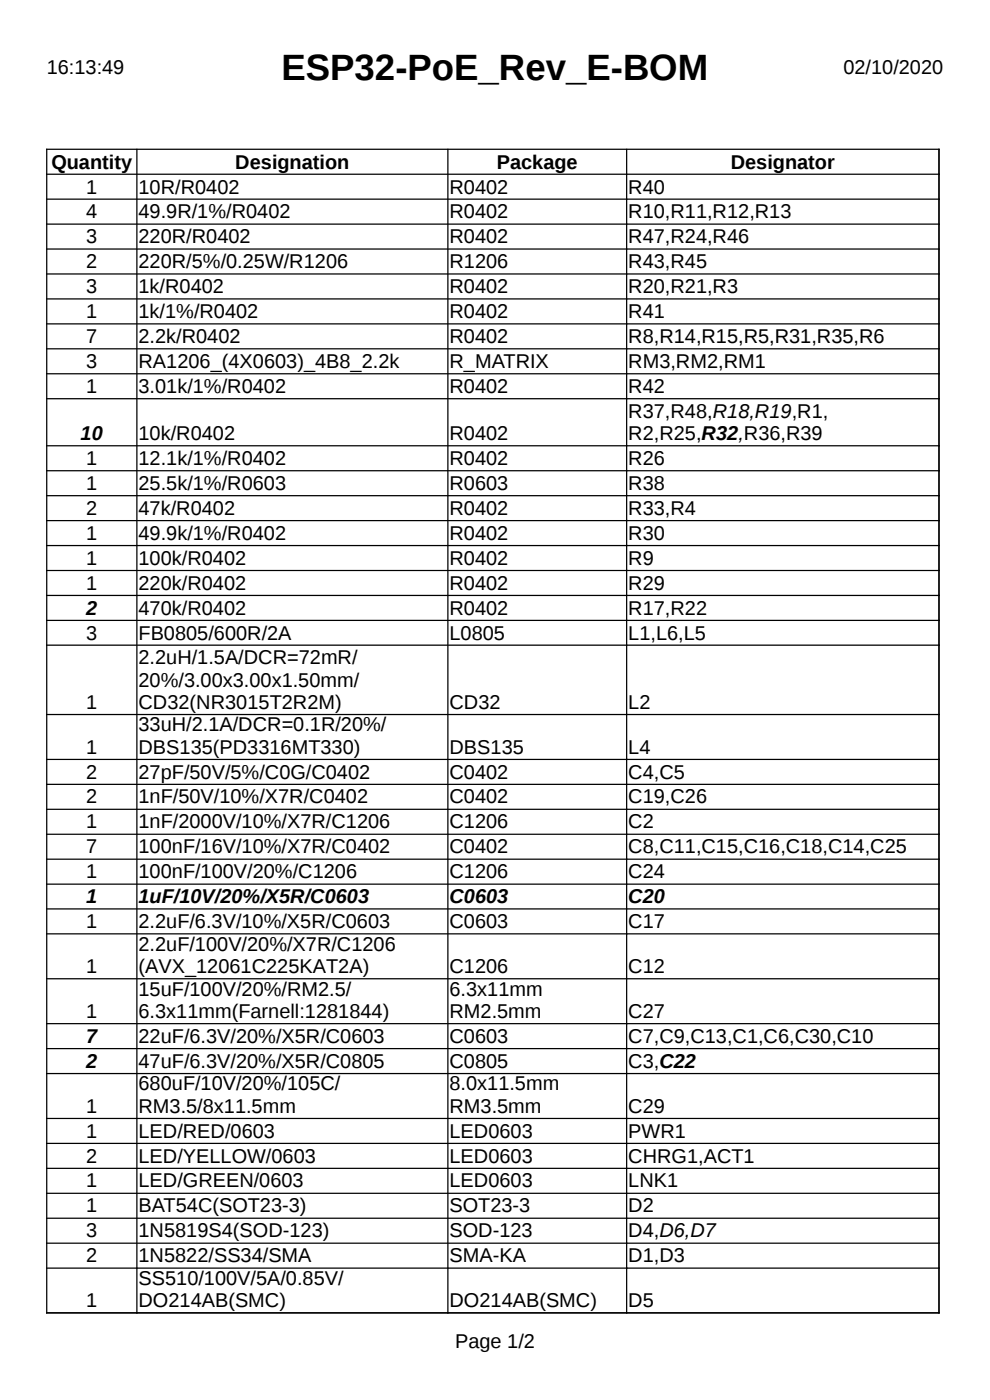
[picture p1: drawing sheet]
<svg xmlns="http://www.w3.org/2000/svg" width="210mm" height="297mm" viewBox="0 0 210 297" stroke-linecap="round" stroke-linejoin="round" font-family="sans-serif">
<defs><g id="words">
<text font-size="7.8" x="59.7" y="17">ESP32-PoE_Rev_E-BOM</text>
<g font-size="4.2">
<text x="9.9" y="15.8">16:13:49</text>
<text x="178.9" y="15.8">02/10/2020</text>
<text x="10.9" y="35.8">Quantity</text>
<text x="49.9" y="35.8">Designation</text>
<text x="105.4" y="35.8">Package</text>
<text x="155" y="35.8">Designator</text>
<text x="18.3" y="41">1</text>
<text x="29.4" y="41">10R/R0402</text>
<text x="95.4" y="41">R0402</text>
<text x="133.3" y="41">R40</text>
<text x="18.3" y="46.3">4</text>
<text x="29.4" y="46.3">49.9R/1%/R0402</text>
<text x="95.4" y="46.3">R0402</text>
<text x="133.3" y="46.3">R10,R11,R12,R13</text>
<text x="18.3" y="51.6">3</text>
<text x="29.4" y="51.6">220R/R0402</text>
<text x="95.4" y="51.6">R0402</text>
<text x="133.3" y="51.6">R47,R24,R46</text>
<text x="18.3" y="56.9">2</text>
<text x="29.4" y="56.9">220R/5%/0.25W/R1206</text>
<text x="95.4" y="56.9">R1206</text>
<text x="133.3" y="56.9">R43,R45</text>
<text x="18.3" y="62.2">3</text>
<text x="29.4" y="62.2">1k/R0402</text>
<text x="95.4" y="62.2">R0402</text>
<text x="133.3" y="62.2">R20,R21,R3</text>
<text x="18.3" y="67.5">1</text>
<text x="29.4" y="67.5">1k/1%/R0402</text>
<text x="95.4" y="67.5">R0402</text>
<text x="133.3" y="67.5">R41</text>
<text x="18.3" y="72.8">7</text>
<text x="29.4" y="72.8">2.2k/R0402</text>
<text x="95.4" y="72.8">R0402</text>
<text x="133.3" y="72.8">R8,R14,R15,R5,R31,R35,R6</text>
<text x="18.3" y="78.1">3</text>
<text x="18.3" y="83.3">1</text>
<text x="29.4" y="78.1">RA1206_(4X0603)_4B8_2.2k</text>
<text x="29.4" y="83.3">3.01k/1%/R0402</text>
<text x="95.4" y="78.1">R_MATRIX</text>
<text x="95.4" y="83.3">R0402</text>
<text x="133.3" y="78.1">RM3,RM2,RM1</text>
<text x="133.3" y="83.3">R42</text>
<text x="133.3" y="88.6">R37,R48,R18,R19,R1,</text>
<text x="17.1" y="93.3">10</text>
<text x="29.4" y="93.3">10k/R0402</text>
<text x="95.4" y="93.3">R0402</text>
<text x="133.3" y="93.3">R2,R25,R32,R36,R39</text>
<text x="18.3" y="98.6">1</text>
<text x="29.4" y="98.6">12.1k/1%/R0402</text>
<text x="95.4" y="98.6">R0402</text>
<text x="133.3" y="98.6">R26</text>
<text x="18.3" y="103.9">1</text>
<text x="29.4" y="103.9">25.5k/1%/R0603</text>
<text x="95.4" y="103.9">R0603</text>
<text x="133.3" y="103.9">R38</text>
<text x="18.3" y="109.2">2</text>
<text x="29.4" y="109.2">47k/R0402</text>
<text x="95.4" y="109.2">R0402</text>
<text x="133.3" y="109.2">R33,R4</text>
<text x="18.3" y="114.5">1</text>
<text x="18.3" y="119.8">1</text>
<text x="29.4" y="114.5">49.9k/1%/R0402</text>
<text x="29.4" y="119.8">100k/R0402</text>
<text x="95.4" y="114.5">R0402</text>
<text x="95.4" y="119.8">R0402</text>
<text x="133.3" y="114.5">R30</text>
<text x="133.3" y="119.8">R9</text>
<text x="18.3" y="125.1">1</text>
<text x="29.4" y="125.1">220k/R0402</text>
<text x="95.4" y="125.1">R0402</text>
<text x="133.3" y="125.1">R29</text>
<text x="18.3" y="130.4">2</text>
<text x="29.4" y="130.4">470k/R0402</text>
<text x="95.4" y="130.4">R0402</text>
<text x="133.3" y="130.4">R17,R22</text>
<text x="18.3" y="135.7">3</text>
<text x="29.4" y="135.7">FB0805/600R/2A</text>
<text x="95.4" y="135.7">L0805</text>
<text x="133.3" y="135.7">L1,L6,L5</text>
<text x="29.4" y="140.9">2.2uH/1.5A/DCR=72mR/</text>
<text x="29.4" y="145.6">20%/3.00x3.00x1.50mm/</text>
<text x="18.3" y="150.3">1</text>
<text x="29.4" y="150.4">CD32(NR3015T2R2M)</text>
<text x="29.4" y="155.1">33uH/2.1A/DCR=0.1R/20%/</text>
<text x="95.4" y="150.3">CD32</text>
<text x="133.3" y="150.3">L2</text>
<text x="18.3" y="159.9">1</text>
<text x="29.4" y="159.9">DBS135(PD3316MT330)</text>
<text x="95.4" y="159.9">DBS135</text>
<text x="133.3" y="159.9">L4</text>
<text x="18.3" y="165.2">2</text>
<text x="29.4" y="165.2">27pF/50V/5%/C0G/C0402</text>
<text x="95.4" y="165.2">C0402</text>
<text x="133.3" y="165.2">C4,C5</text>
<text x="18.3" y="170.4">2</text>
<text x="29.4" y="170.4">1nF/50V/10%/X7R/C0402</text>
<text x="95.4" y="170.4">C0402</text>
<text x="133.3" y="170.4">C19,C26</text>
<text x="18.3" y="175.7">1</text>
<text x="29.4" y="175.7">1nF/2000V/10%/X7R/C1206</text>
<text x="95.4" y="175.7">C1206</text>
<text x="133.3" y="175.7">C2</text>
<text x="18.3" y="181">7</text>
<text x="29.4" y="181">100nF/16V/10%/X7R/C0402</text>
<text x="95.4" y="181">C0402</text>
<text x="133.3" y="181">C8,C11,C15,C16,C18,C14,C25</text>
<text x="18.3" y="186.3">1</text>
<text x="18.3" y="191.6">1</text>
<text x="29.4" y="186.3">100nF/100V/20%/C1206</text>
<text x="29.4" y="191.6">1uF/10V/20%/X5R/C0603</text>
<text x="95.4" y="186.3">C1206</text>
<text x="95.4" y="191.6">C0603</text>
<text x="133.3" y="186.3">C24</text>
<text x="133.3" y="191.6">C20</text>
<text x="18.3" y="196.9">1</text>
<text x="29.4" y="196.9">2.2uF/6.3V/10%/X5R/C0603</text>
<text x="95.4" y="196.9">C0603</text>
<text x="133.3" y="196.9">C17</text>
<text x="29.4" y="201.7">2.2uF/100V/20%/X7R/C1206</text>
<text x="18.3" y="206.4">1</text>
<text x="29.4" y="206.4">(AVX_12061C225KAT2A)</text>
<text x="95.4" y="206.4">C1206</text>
<text x="133.3" y="206.4">C12</text>
<text x="18.3" y="216">1</text>
<text x="29.4" y="211.2">15uF/100V/20%/RM2.5/</text>
<text x="29.4" y="216">6.3x11mm(Farnell:1281844)</text>
<text x="95.4" y="211.2">6.3x11mm</text>
<text x="95.4" y="216">RM2.5mm</text>
<text x="133.3" y="216">C27</text>
<text x="18.3" y="221.2">7</text>
<text x="29.4" y="221.2">22uF/6.3V/20%/X5R/C0603</text>
<text x="95.4" y="221.2">C0603</text>
<text x="133.3" y="221.2">C7,C9,C13,C1,C6,C30,C10</text>
<text x="18.3" y="226.5">2</text>
<text x="29.4" y="226.5">47uF/6.3V/20%/X5R/C0805</text>
<text x="95.4" y="226.5">C0805</text>
<text x="133.3" y="226.5">C3,C22</text>
<text x="29.4" y="231.3">680uF/10V/20%/105C/</text>
<text x="95.4" y="231.3">8.0x11.5mm</text>
<text x="18.3" y="236">1</text>
<text x="29.4" y="236">RM3.5/8x11.5mm</text>
<text x="95.4" y="236">RM3.5mm</text>
<text x="133.3" y="236">C29</text>
<text x="18.3" y="241.3">1</text>
<text x="29.4" y="241.3">LED/RED/0603</text>
<text x="95.4" y="241.3">LED0603</text>
<text x="133.3" y="241.3">PWR1</text>
<text x="18.3" y="246.6">2</text>
<text x="18.3" y="251.9">1</text>
<text x="29.4" y="246.6">LED/YELLOW/0603</text>
<text x="29.4" y="251.9">LED/GREEN/0603</text>
<text x="95.4" y="246.6">LED0603</text>
<text x="95.4" y="251.9">LED0603</text>
<text x="133.3" y="246.6">CHRG1,ACT1</text>
<text x="133.3" y="251.9">LNK1</text>
<text x="18.3" y="257.2">1</text>
<text x="29.4" y="257.2">BAT54C(SOT23-3)</text>
<text x="95.4" y="257.2">SOT23-3</text>
<text x="133.3" y="257.2">D2</text>
<text x="18.3" y="262.5">3</text>
<text x="29.4" y="262.5">1N5819S4(SOD-123)</text>
<text x="95.4" y="262.5">SOD-123</text>
<text x="133.3" y="262.5">D4,D6,D7</text>
<text x="18.3" y="267.8">2</text>
<text x="29.4" y="267.8">1N5822/SS34/SMA</text>
<text x="95.4" y="267.8">SMA-KA</text>
<text x="133.3" y="267.8">D1,D3</text>
<text x="29.4" y="272.6">SS510/100V/5A/0.85V/</text>
<text x="18.3" y="277.3">1</text>
<text x="29.4" y="277.3">DO214AB(SMC)</text>
<text x="95.4" y="277.3">DO214AB(SMC)</text>
<text x="133.3" y="277.3">D5</text>
<text x="96.6" y="286.1">Page 1/2</text>
</g>
</g></defs>
<g fill="none" stroke="#000" stroke-width=".26">
<path d="M9.8 31.7h189.5M9.8 37h189.5M9.9 31.6v247M29 31.6v247M95 31.6v247M132.9 31.6v247M199.2 31.6v247M9.8 42.2h189.5M9.8 47.5h189.5M9.8 52.8h189.5M9.8 58.1h189.5M9.8 63.4h189.5"/>
<path d="M9.8 68.7h189.5M9.8 74h189.5M9.8 79.3h189.5M9.8 84.6h189.5M9.8 94.6h189.5M9.8 99.9h189.5M9.8 105.1h189.5M9.8 110.4h189.5M9.8 115.7h189.5M9.8 121h189.5M9.8 126.3h189.5M9.8 131.6h189.5"/>
<path d="M9.8 136.9h189.5M9.8 151.6h189.5M9.8 161.1h189.5M9.8 166.4h189.5M9.8 171.7h189.5M9.8 177h189.5M9.8 182.3h189.5M9.8 187.6h189.5M9.8 192.8h189.5M9.8 198.1h189.5M9.8 207.6h189.5M9.8 217.2h189.5"/>
<path d="M9.8 222.4h189.5M9.8 227.7h189.5M9.8 237.3h189.5M9.8 242.6h189.5M9.8 247.8h189.5M9.8 253.1h189.5M9.8 258.4h189.5M9.8 263.7h189.5M9.8 269h189.5M9.8 278.5h189.5"/>
</g>
<use href="#words"/>
</svg>
